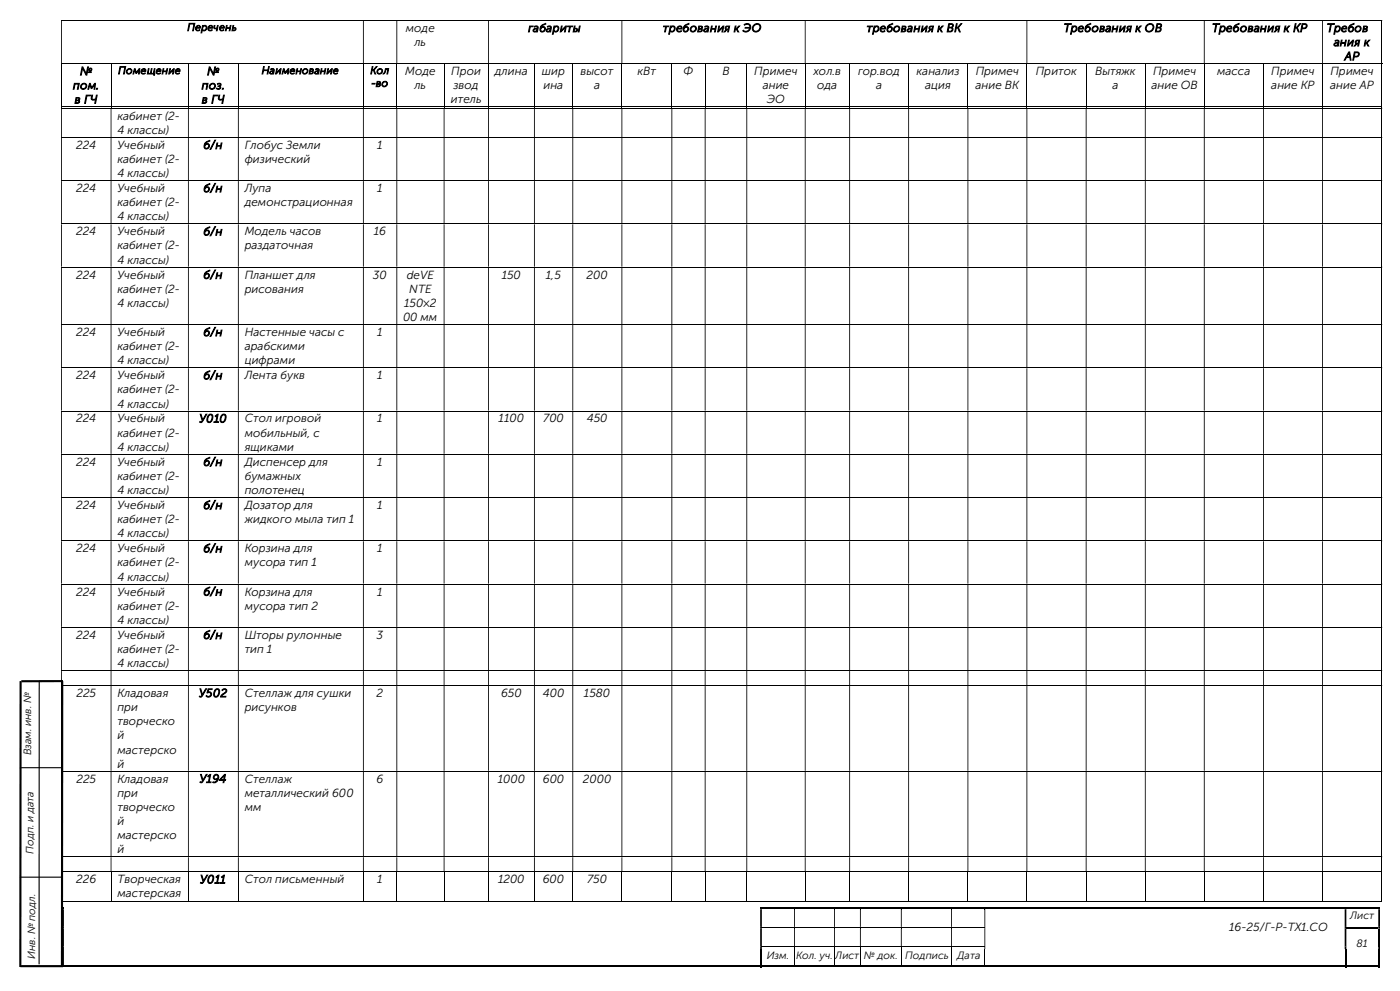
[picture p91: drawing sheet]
<svg xmlns="http://www.w3.org/2000/svg" width="420mm" height="297mm" viewBox="0 0 420 297" stroke-linecap="round" stroke-linejoin="round" font-family="sans-serif">
<defs><g id="words">
<g font-size="3.5">
<text x="121.8" y="9.6">моде</text>
<text x="158.5" y="9.6">габариты</text>
<text x="198.9" y="9.6">требования к ЭО</text>
<text x="260" y="9.6">требования к ВК</text>
<text x="319.1" y="9.6">Требования к ОВ</text>
<text x="363.6" y="9.6">Требования к КР</text>
<text x="398" y="9.6">Требов</text>
<text x="124.3" y="13.8">ль</text>
<text x="400.1" y="13.8">ания к</text>
<text x="24" y="22.5">№</text>
<text x="62.1" y="22.5">№</text>
<text x="121.5" y="22.5">Моде</text>
<text x="135.4" y="22.5">Прои</text>
<text x="148.5" y="22.5">длина</text>
<text x="162.6" y="22.5">шир</text>
<text x="174.2" y="22.5">высот</text>
<text x="191.2" y="22.5">кВт</text>
<text x="205.1" y="22.5">Ф</text>
<text x="216.7" y="22.5">В</text>
<text x="226.3" y="22.5">Примеч</text>
<text x="244" y="22.5">хол.в</text>
<text x="257.4" y="22.5">гор.вод</text>
<text x="275" y="22.5">канализ</text>
<text x="292.7" y="22.5">Примеч</text>
<text x="310.7" y="22.5">Приток</text>
<text x="328.5" y="22.5">Вытяжк</text>
<text x="345.9" y="22.5">Примеч</text>
<text x="365.1" y="22.5">масса</text>
<text x="381.4" y="22.5">Примеч</text>
<text x="399.1" y="22.5">Примеч</text>
<text x="403.4" y="18">АР</text>
<text x="21.9" y="26.8">пом.</text>
<text x="60.5" y="26.8">поз.</text>
<text x="124.3" y="26.8">ль</text>
<text x="136.1" y="26.8">звод</text>
<text x="163" y="26.8">ина</text>
<text x="178.2" y="26.8">а</text>
<text x="228.8" y="26.8">ание</text>
<text x="245.2" y="26.8">ода</text>
<text x="262.8" y="26.8">а</text>
<text x="277.5" y="26.8">ация</text>
<text x="292.7" y="26.8">ание ВК</text>
<text x="333.8" y="26.8">а</text>
<text x="345.4" y="26.8">ание ОВ</text>
<text x="381.4" y="26.8">ание КР</text>
<text x="399" y="26.8">ание АР</text>
<text x="22.4" y="31">в ГЧ</text>
<text x="35.2" y="35.9">кабинет (2-</text>
<text x="60.5" y="31">в ГЧ</text>
<text x="135.3" y="31">итель</text>
<text x="230" y="31">ЭО</text>
<text x="35.2" y="40.1">4 классы)</text>
<text x="22.8" y="44.6">224</text>
<text x="35.2" y="44.6">Учебный</text>
<text x="61" y="44.6">б/н</text>
<text x="73.4" y="44.6">Глобус Земли</text>
<text x="113.2" y="44.6">1</text>
<text x="35.2" y="48.9">кабинет (2-</text>
<text x="35.2" y="53.1">4 классы)</text>
<text x="73.4" y="48.9">физический</text>
<text x="22.8" y="57.6">224</text>
<text x="35.2" y="57.6">Учебный</text>
<text x="61" y="57.6">б/н</text>
<text x="73.4" y="57.6">Лупа</text>
<text x="113.2" y="57.6">1</text>
<text x="35.2" y="61.8">кабинет (2-</text>
<text x="73.4" y="61.8">демонстрационная</text>
<text x="22.8" y="70.5">224</text>
<text x="35.2" y="66">4 классы)</text>
<text x="35.2" y="70.5">Учебный</text>
<text x="61" y="70.5">б/н</text>
<text x="73.4" y="70.5">Модель часов</text>
<text x="112.1" y="70.5">16</text>
<text x="35.2" y="74.8">кабинет (2-</text>
<text x="73.4" y="74.8">раздаточная</text>
<text x="22.8" y="83.5">224</text>
<text x="35.2" y="79">4 классы)</text>
<text x="35.2" y="83.5">Учебный</text>
<text x="61" y="83.5">б/н</text>
<text x="73.4" y="83.5">Планшет для</text>
<text x="111.9" y="83.5">30</text>
<text x="122" y="83.5">deVE</text>
<text x="150.5" y="83.5">150</text>
<text x="163.7" y="83.5">1,5</text>
<text x="176" y="83.5">200</text>
<text x="35.2" y="87.8">кабинет (2-</text>
<text x="73.4" y="87.8">рисования</text>
<text x="122.8" y="87.8">NTE</text>
<text x="35.2" y="92">4 классы)</text>
<text x="121.2" y="92">150×2</text>
<text x="22.8" y="100.7">224</text>
<text x="35.2" y="100.7">Учебный</text>
<text x="61" y="100.7">б/н</text>
<text x="73.4" y="100.7">Настенные часы с</text>
<text x="113.2" y="100.7">1</text>
<text x="120.9" y="96.2">00 мм</text>
<text x="35.2" y="104.9">кабинет (2-</text>
<text x="73.4" y="104.9">арабскими</text>
<text x="22.8" y="113.7">224</text>
<text x="35.2" y="109.2">4 классы)</text>
<text x="35.2" y="113.7">Учебный</text>
<text x="61" y="113.7">б/н</text>
<text x="73.4" y="109.2">цифрами</text>
<text x="73.4" y="113.7">Лента букв</text>
<text x="113.2" y="113.7">1</text>
<text x="35.2" y="117.9">кабинет (2-</text>
<text x="35.2" y="122.1">4 классы)</text>
<text x="22.8" y="126.6">224</text>
<text x="35.2" y="130.9">кабинет (2-</text>
<text x="35.2" y="126.6">Учебный</text>
<text x="59.8" y="126.6">У010</text>
<text x="73.4" y="126.6">Стол игровой</text>
<text x="73.4" y="130.9">мобильный, с</text>
<text x="113.2" y="126.6">1</text>
<text x="149.6" y="126.6">1100</text>
<text x="163" y="126.6">700</text>
<text x="176" y="126.6">450</text>
<text x="35.2" y="135.1">4 классы)</text>
<text x="73.4" y="135.1">ящиками</text>
<text x="22.8" y="139.6">224</text>
<text x="35.2" y="143.8">кабинет (2-</text>
<text x="35.2" y="139.6">Учебный</text>
<text x="61" y="139.6">б/н</text>
<text x="73.4" y="139.6">Диспенсер для</text>
<text x="73.4" y="143.8">бумажных</text>
<text x="113.2" y="139.6">1</text>
<text x="35.2" y="148.1">4 классы)</text>
<text x="73.4" y="148.1">полотенец</text>
<text x="22.8" y="152.6">224</text>
<text x="35.2" y="152.6">Учебный</text>
<text x="61" y="152.6">б/н</text>
<text x="73.4" y="152.6">Дозатор для</text>
<text x="113.2" y="152.6">1</text>
<text x="35.2" y="156.8">кабинет (2-</text>
<text x="35.2" y="161">4 классы)</text>
<text x="73.4" y="156.8">жидкого мыла тип 1</text>
<text x="22.8" y="165.5">224</text>
<text x="35.2" y="165.5">Учебный</text>
<text x="61" y="165.5">б/н</text>
<text x="73.4" y="165.5">Корзина для</text>
<text x="113.2" y="165.5">1</text>
<text x="35.2" y="169.8">кабинет (2-</text>
<text x="35.2" y="174">4 классы)</text>
<text x="73.4" y="169.8">мусора тип 1</text>
<text x="22.8" y="178.5">224</text>
<text x="35.2" y="178.5">Учебный</text>
<text x="61" y="178.5">б/н</text>
<text x="73.4" y="178.5">Корзина для</text>
<text x="113.2" y="178.5">1</text>
<text x="35.2" y="182.7">кабинет (2-</text>
<text x="73.4" y="182.7">мусора тип 2</text>
<text x="22.8" y="191.5">224</text>
<text x="35.2" y="186.9">4 классы)</text>
<text x="35.2" y="191.5">Учебный</text>
<text x="61" y="191.5">б/н</text>
<text x="73.4" y="191.5">Шторы рулонные</text>
<text x="113" y="191.5">3</text>
<text x="35.2" y="195.7">кабинет (2-</text>
<text x="73.4" y="195.7">тип 1</text>
<text x="35.2" y="199.9">4 классы)</text>
<text x="22.9" y="208.9">225</text>
<text x="35.2" y="208.9">Кладовая</text>
<text x="59.7" y="208.9">У502</text>
<text x="73.4" y="208.9">Стеллаж для сушки</text>
<text x="113" y="208.9">2</text>
<text x="150.3" y="208.9">650</text>
<text x="162.8" y="208.9">400</text>
<text x="175.2" y="208.9">1580</text>
<text x="35.2" y="213.1">при</text>
<text x="73.4" y="213.1">рисунков</text>
<text x="35.2" y="217.4">творческо</text>
<text x="35.2" y="221.6">й</text>
<text x="35.2" y="225.8">мастерско</text>
<text x="35.2" y="230.1">й</text>
<text x="22.9" y="234.6">225</text>
<text x="35.2" y="234.6">Кладовая</text>
<text x="35.2" y="238.8">при</text>
<text x="59.9" y="234.6">У194</text>
<text x="73.4" y="234.6">Стеллаж</text>
<text x="73.4" y="238.8">металлический 600</text>
<text x="112.9" y="234.6">6</text>
<text x="149.3" y="234.6">1000</text>
<text x="162.8" y="234.6">600</text>
<text x="174.9" y="234.6">2000</text>
<text x="35.2" y="243">творческо</text>
<text x="73.4" y="243">мм</text>
<text x="35.2" y="247.3">й</text>
<text x="35.2" y="251.5">мастерско</text>
<text x="35.2" y="255.7">й</text>
<text x="22.9" y="264.8">226</text>
<text x="35.2" y="264.8">Творческая</text>
<text x="35.2" y="269">мастерская</text>
<text x="60" y="264.8">У011</text>
<text x="73.4" y="264.8">Стол письменный</text>
<text x="113.2" y="264.8">1</text>
<text x="149.4" y="264.8">1200</text>
<text x="162.8" y="264.8">600</text>
<text x="176.1" y="264.8">750</text>
<text x="368.7" y="279">16-25/Г-Р-ТХ1.СО</text>
</g>
<g font-size="3.2">
<text x="56.2" y="9.2">Перечень</text>
<text x="35.4" y="22.2">Помещение</text>
<text x="78.5" y="22.2">Наименование</text>
<text x="111.1" y="22.2">Кол</text>
<text x="111.4" y="26">-во</text>
<text x="9.4" y="226.4" transform="rotate(-90 9.4 226.4)">Взам. инв. №</text>
<text x="10.1" y="255.9" transform="rotate(-90 10.1 255.9)">Подп. и дата</text>
<text x="405" y="275.5">Лист</text>
<text x="10.5" y="287.4" transform="rotate(-90 10.5 287.4)">Инв. № подл.</text>
<text x="230" y="287.4">Изм.</text>
<text x="238.8" y="287.4">Кол. уч.</text>
<text x="250.6" y="287.4">Лист</text>
<text x="259.2" y="287.4">№ док.</text>
<text x="271.6" y="287.4">Подпись</text>
<text x="287.1" y="287.4">Дата</text>
<text x="407" y="283.8">81</text>
</g>
</g></defs>
<g fill="none" stroke="#000" stroke-width=".3">
<path d="M18.3 6.1h396.1M18.3 19.1h396.4M18.5 19.2v13M33.3 19.2v13M56.5 19.2v13M71.5 19.2v13M109 19.2v13M119 19.2v13M133.2 19.2v13M146.6 19.2v13M160.3 19.2v13M171.8 19.2v13"/>
<path d="M186.6 19.2v13M201.5 19.2v13M211.5 19.2v13M224 19.2v13M241.6 19.2v13M254.9 19.2v13M272.6 19.2v13M290.4 19.2v13M308.1 19.2v13M325.8 19.2v13M343.6 19.2v13M361.3 19.2v13"/>
<path d="M379.1 19.2v13M396.7 19.2v13M414.5 6.3v12.7M414.5 19.2v13M18.3 32h14.9M18.3 32.4h396.1M33.4 32h23M56.6 32h14.8M71.6 32h37.3M109.1 32h9.8M119.2 32h13.9M133.3 32h13.1"/>
<path d="M146.7 32h13.5M160.4 32h11.3M172 32h14.4M186.7 32h14.7M201.7 32h9.7M211.7 32h12.2M224.2 32h17.2M241.7 32h13.1M255 32h17.5M272.7 32h17.5M290.5 32h17.4M308.2 32h17.5"/>
<path d="M326 32h17.5M343.7 32h17.4M361.4 32h17.5M379.2 32h17.4M396.9 32h17.5M414.5 32.6v8.5M18.3 41.2h396.1M18.3 54.1h396.1M414.5 41.3v12.7M414.5 54.3v12.7M18.3 67.1h396.1M414.5 67.2v12.7"/>
<path d="M18.3 80.1h396.1M18.3 97.3h396.1M414.5 80.2v17M414.5 97.4v12.7M18.3 110.2h396.1M414.5 110.4v12.7M18.3 123.2h396.1M18.3 136.1h396.1M414.5 123.3v12.7M414.5 136.3v12.7M18.3 149.1h396.1M414.5 149.3v12.7"/>
<path d="M18.3 162.1h396.1M18.3 175h396.1M414.5 162.2v12.7M414.5 175.2v12.7M18.3 188h396.1M414.5 188.1v12.8M18.3 201h396.1M18.3 205.5h396.1M414.5 201.1v4.3M414.5 205.6v25.4M18.3 231.1h396.1M414.5 231.3v25.4"/>
<path d="M18.3 256.8h396.1M414.5 256.9v4.3M18.3 261.3h396.1M18.3 270h14.9M18.5 261.5v8.7M33.3 261.5v8.7M33.4 270h23M56.5 261.5v8.7M56.6 270h14.8M71.5 261.5v8.7M71.6 270h37.3M109 261.5v8.7"/>
<path d="M109.1 270h9.8M119 261.5v8.7M119.2 270h13.9M133.2 261.5v8.7M133.3 270h13.1M146.6 261.5v8.7M146.7 270h13.5M160.3 261.5v8.7M160.4 270h11.3M171.8 261.5v8.7M172 270h14.4M186.6 261.5v8.7"/>
<path d="M186.7 270h14.7M201.5 261.5v8.7M201.7 270h9.7M211.5 261.5v8.7M211.7 270h12.2M224 261.5v8.7M224.2 270h17.2M228.6 277.9h9.6M238.5 277.9h11.7M241.6 261.5v8.7M241.7 270h13.1M250.5 277.9h7.5"/>
<path d="M254.9 261.5v8.7M255 270h17.5M258.2 277.9h12.1M270.5 277.9h14.8M272.6 261.5v8.7M272.7 270h17.5M285.6 277.9h9.7M290.4 261.5v8.7M290.5 270h17.4M308.1 261.5v8.7M308.2 270h17.5M325.8 261.5v8.7"/>
<path d="M326 270h17.5M343.6 261.5v8.7M343.7 270h17.4M361.3 261.5v8.7M361.4 270h17.5M379.1 261.5v8.7M379.2 270h17.4M396.7 261.5v8.7M396.9 270h17.5M414.5 261.5v8.7M228.6 283.8h9.6M238.3 284.4v5"/>
<path d="M238.5 283.8h11.7M250.4 284.4v5M250.5 283.8h7.5M258.1 284.4v5M258.2 283.8h12.1M270.4 284.4v5M270.5 283.8h14.8M285.5 284.4v5M285.6 283.8h9.7M295.4 284.4v5"/>
</g>
<g fill="#000">
<path d="M414.4 6h.3v.3h-.3zM18.3 6.3h.3v12.7h-.3zM108.9 6.3h.2v12.7h-.2zM118.9 6.3h.3v12.7h-.3zM146.4 6.3h.3v12.7h-.3zM186.4 6.3h.3v12.7h-.3zM241.4 6.3h.3v12.7h-.3zM307.9 6.3h.3v12.7h-.3zM361.1 6.3h.3v12.7h-.3zM396.6 6.3h.3v12.7h-.3z" fill-rule="evenodd"/>
<path d="M414.4 32.3h.3v.3h-.3zM18.3 32.6h.3v8.5h-.3zM33.2 32.6h.2v8.5h-.2zM56.4 32.6h.2v8.5h-.2zM71.4 32.6h.2v8.5h-.2zM108.9 32.6h.2v8.5h-.2zM118.9 32.6h.3v8.5h-.3zM133.1 32.6h.2v8.5h-.2zM146.4 32.6h.3v8.5h-.3zM160.2 32.6h.2v8.5h-.2zM171.7 32.6h.3v8.5h-.3zM186.4 32.6h.3v8.5h-.3zM201.4 32.6h.3v8.5h-.3zM211.4 32.6h.3v8.5h-.3zM223.9 32.6h.3v8.5h-.3zM241.4 32.6h.3v8.5h-.3zM254.8 32.6h.2v8.5h-.2zM272.5 32.6h.2v8.5h-.2zM290.2 32.6h.3v8.5h-.3zM307.9 32.6h.3v8.5h-.3zM325.7 32.6h.3v8.5h-.3zM343.5 32.6h.2v8.5h-.2zM361.1 32.6h.3v8.5h-.3zM378.9 32.6h.3v8.5h-.3zM396.6 32.6h.3v8.5h-.3z" fill-rule="evenodd"/>
<path d="M414.4 41.1h.3v.2h-.3zM18.3 41.3h.3v12.7h-.3zM33.2 41.3h.2v12.7h-.2zM56.4 41.3h.2v12.7h-.2zM71.4 41.3h.2v12.7h-.2zM108.9 41.3h.2v12.7h-.2zM118.9 41.3h.3v12.7h-.3zM133.1 41.3h.2v12.7h-.2zM146.4 41.3h.3v12.7h-.3zM160.2 41.3h.2v12.7h-.2zM171.7 41.3h.3v12.7h-.3zM186.4 41.3h.3v12.7h-.3zM201.4 41.3h.3v12.7h-.3zM211.4 41.3h.3v12.7h-.3zM223.9 41.3h.3v12.7h-.3zM241.4 41.3h.3v12.7h-.3zM254.8 41.3h.2v12.7h-.2zM272.5 41.3h.2v12.7h-.2zM290.2 41.3h.3v12.7h-.3zM307.9 41.3h.3v12.7h-.3zM325.7 41.3h.3v12.7h-.3zM343.5 41.3h.2v12.7h-.2zM361.1 41.3h.3v12.7h-.3zM378.9 41.3h.3v12.7h-.3zM396.6 41.3h.3v12.7h-.3z" fill-rule="evenodd"/>
<path d="M414.4 54h.3v.3h-.3zM18.3 54.3h.3v12.7h-.3zM33.2 54.3h.2v12.7h-.2zM56.4 54.3h.2v12.7h-.2zM71.4 54.3h.2v12.7h-.2zM108.9 54.3h.2v12.7h-.2zM118.9 54.3h.3v12.7h-.3zM133.1 54.3h.2v12.7h-.2zM146.4 54.3h.3v12.7h-.3zM160.2 54.3h.2v12.7h-.2zM171.7 54.3h.3v12.7h-.3zM186.4 54.3h.3v12.7h-.3zM201.4 54.3h.3v12.7h-.3zM211.4 54.3h.3v12.7h-.3zM223.9 54.3h.3v12.7h-.3zM241.4 54.3h.3v12.7h-.3zM254.8 54.3h.2v12.7h-.2zM272.5 54.3h.2v12.7h-.2zM290.2 54.3h.3v12.7h-.3zM307.9 54.3h.3v12.7h-.3zM325.7 54.3h.3v12.7h-.3zM343.5 54.3h.2v12.7h-.2zM361.1 54.3h.3v12.7h-.3zM378.9 54.3h.3v12.7h-.3zM396.6 54.3h.3v12.7h-.3z" fill-rule="evenodd"/>
<path d="M414.4 67h.3v.2h-.3zM18.3 67.2h.3v12.7h-.3zM33.2 67.2h.2v12.7h-.2zM56.4 67.2h.2v12.7h-.2zM71.4 67.2h.2v12.7h-.2zM108.9 67.2h.2v12.7h-.2zM118.9 67.2h.3v12.7h-.3zM133.1 67.2h.2v12.7h-.2zM146.4 67.2h.3v12.7h-.3zM160.2 67.2h.2v12.7h-.2zM171.7 67.2h.3v12.7h-.3zM186.4 67.2h.3v12.7h-.3zM201.4 67.2h.3v12.7h-.3zM211.4 67.2h.3v12.7h-.3zM223.9 67.2h.3v12.7h-.3zM241.4 67.2h.3v12.7h-.3zM254.8 67.2h.2v12.7h-.2zM272.5 67.2h.2v12.7h-.2zM290.2 67.2h.3v12.7h-.3zM307.9 67.2h.3v12.7h-.3zM325.7 67.2h.3v12.7h-.3zM343.5 67.2h.2v12.7h-.2zM361.1 67.2h.3v12.7h-.3zM378.9 67.2h.3v12.7h-.3zM396.6 67.2h.3v12.7h-.3z" fill-rule="evenodd"/>
<path d="M414.4 79.9h.3v.3h-.3zM18.3 80.2h.3v17h-.3zM33.2 80.2h.2v17h-.2zM56.4 80.2h.2v17h-.2zM71.4 80.2h.2v17h-.2zM108.9 80.2h.2v17h-.2zM118.9 80.2h.3v17h-.3zM133.1 80.2h.2v17h-.2zM146.4 80.2h.3v17h-.3zM160.2 80.2h.2v17h-.2zM171.7 80.2h.3v17h-.3zM186.4 80.2h.3v17h-.3zM201.4 80.2h.3v17h-.3zM211.4 80.2h.3v17h-.3zM223.9 80.2h.3v17h-.3zM241.4 80.2h.3v17h-.3zM254.8 80.2h.2v17h-.2zM272.5 80.2h.2v17h-.2zM290.2 80.2h.3v17h-.3zM307.9 80.2h.3v17h-.3zM325.7 80.2h.3v17h-.3zM343.5 80.2h.2v17h-.2zM361.1 80.2h.3v17h-.3zM378.9 80.2h.3v17h-.3zM396.6 80.2h.3v17h-.3z" fill-rule="evenodd"/>
<path d="M414.4 97.2h.3v.2h-.3zM18.3 97.4h.3v12.7h-.3zM33.2 97.4h.2v12.7h-.2zM56.4 97.4h.2v12.7h-.2zM71.4 97.4h.2v12.7h-.2zM108.9 97.4h.2v12.7h-.2zM118.9 97.4h.3v12.7h-.3zM133.1 97.4h.2v12.7h-.2zM146.4 97.4h.3v12.7h-.3zM160.2 97.4h.2v12.7h-.2zM171.7 97.4h.3v12.7h-.3zM186.4 97.4h.3v12.7h-.3zM201.4 97.4h.3v12.7h-.3zM211.4 97.4h.3v12.7h-.3zM223.9 97.4h.3v12.7h-.3zM241.4 97.4h.3v12.7h-.3zM254.8 97.4h.2v12.7h-.2zM272.5 97.4h.2v12.7h-.2zM290.2 97.4h.3v12.7h-.3zM307.9 97.4h.3v12.7h-.3zM325.7 97.4h.3v12.7h-.3zM343.5 97.4h.2v12.7h-.2zM361.1 97.4h.3v12.7h-.3zM378.9 97.4h.3v12.7h-.3zM396.6 97.4h.3v12.7h-.3z" fill-rule="evenodd"/>
<path d="M414.4 110.1h.3v.3h-.3zM18.3 110.4h.3v12.7h-.3zM33.2 110.4h.2v12.7h-.2zM56.4 110.4h.2v12.7h-.2zM71.4 110.4h.2v12.7h-.2zM108.9 110.4h.2v12.7h-.2zM118.9 110.4h.3v12.7h-.3zM133.1 110.4h.2v12.7h-.2zM146.4 110.4h.3v12.7h-.3zM160.2 110.4h.2v12.7h-.2zM171.7 110.4h.3v12.7h-.3zM186.4 110.4h.3v12.7h-.3zM201.4 110.4h.3v12.7h-.3zM211.4 110.4h.3v12.7h-.3zM223.9 110.4h.3v12.7h-.3zM241.4 110.4h.3v12.7h-.3zM254.8 110.4h.2v12.7h-.2zM272.5 110.4h.2v12.7h-.2zM290.2 110.4h.3v12.7h-.3zM307.9 110.4h.3v12.7h-.3zM325.7 110.4h.3v12.7h-.3zM343.5 110.4h.2v12.7h-.2zM361.1 110.4h.3v12.7h-.3zM378.9 110.4h.3v12.7h-.3zM396.6 110.4h.3v12.7h-.3z" fill-rule="evenodd"/>
<path d="M414.4 123.1h.3v.2h-.3zM18.3 123.3h.3v12.7h-.3zM33.2 123.3h.2v12.7h-.2zM56.4 123.3h.2v12.7h-.2zM71.4 123.3h.2v12.7h-.2zM108.9 123.3h.2v12.7h-.2zM118.9 123.3h.3v12.7h-.3zM133.1 123.3h.2v12.7h-.2zM146.4 123.3h.3v12.7h-.3zM160.2 123.3h.2v12.7h-.2zM171.7 123.3h.3v12.7h-.3zM186.4 123.3h.3v12.7h-.3zM201.4 123.3h.3v12.7h-.3zM211.4 123.3h.3v12.7h-.3zM223.9 123.3h.3v12.7h-.3zM241.4 123.3h.3v12.7h-.3zM254.8 123.3h.2v12.7h-.2zM272.5 123.3h.2v12.7h-.2zM290.2 123.3h.3v12.7h-.3zM307.9 123.3h.3v12.7h-.3zM325.7 123.3h.3v12.7h-.3zM343.5 123.3h.2v12.7h-.2zM361.1 123.3h.3v12.7h-.3zM378.9 123.3h.3v12.7h-.3zM396.6 123.3h.3v12.7h-.3z" fill-rule="evenodd"/>
<path d="M414.4 136h.3v.3h-.3zM18.3 136.3h.3v12.7h-.3zM33.2 136.3h.2v12.7h-.2zM56.4 136.3h.2v12.7h-.2zM71.4 136.3h.2v12.7h-.2zM108.9 136.3h.2v12.7h-.2zM118.9 136.3h.3v12.7h-.3zM133.1 136.3h.2v12.7h-.2zM146.4 136.3h.3v12.7h-.3zM160.2 136.3h.2v12.7h-.2zM171.7 136.3h.3v12.7h-.3zM186.4 136.3h.3v12.7h-.3zM201.4 136.3h.3v12.7h-.3zM211.4 136.3h.3v12.7h-.3zM223.9 136.3h.3v12.7h-.3zM241.4 136.3h.3v12.7h-.3zM254.8 136.3h.2v12.7h-.2zM272.5 136.3h.2v12.7h-.2zM290.2 136.3h.3v12.7h-.3zM307.9 136.3h.3v12.7h-.3zM325.7 136.3h.3v12.7h-.3zM343.5 136.3h.2v12.7h-.2zM361.1 136.3h.3v12.7h-.3zM378.9 136.3h.3v12.7h-.3zM396.6 136.3h.3v12.7h-.3z" fill-rule="evenodd"/>
<path d="M414.4 149h.3v.3h-.3zM18.3 149.3h.3v12.7h-.3zM33.2 149.3h.2v12.7h-.2zM56.4 149.3h.2v12.7h-.2zM71.4 149.3h.2v12.7h-.2zM108.9 149.3h.2v12.7h-.2zM118.9 149.3h.3v12.7h-.3zM133.1 149.3h.2v12.7h-.2zM146.4 149.3h.3v12.7h-.3zM160.2 149.3h.2v12.7h-.2zM171.7 149.3h.3v12.7h-.3zM186.4 149.3h.3v12.7h-.3zM201.4 149.3h.3v12.7h-.3zM211.4 149.3h.3v12.7h-.3zM223.9 149.3h.3v12.7h-.3zM241.4 149.3h.3v12.7h-.3zM254.8 149.3h.2v12.7h-.2zM272.5 149.3h.2v12.7h-.2zM290.2 149.3h.3v12.7h-.3zM307.9 149.3h.3v12.7h-.3zM325.7 149.3h.3v12.7h-.3zM343.5 149.3h.2v12.7h-.2zM361.1 149.3h.3v12.7h-.3zM378.9 149.3h.3v12.7h-.3zM396.6 149.3h.3v12.7h-.3z" fill-rule="evenodd"/>
<path d="M414.4 162h.3v.2h-.3zM18.3 162.2h.3v12.7h-.3zM33.2 162.2h.2v12.7h-.2zM56.4 162.2h.2v12.7h-.2zM71.4 162.2h.2v12.7h-.2zM108.9 162.2h.2v12.7h-.2zM118.9 162.2h.3v12.7h-.3zM133.1 162.2h.2v12.7h-.2zM146.4 162.2h.3v12.7h-.3zM160.2 162.2h.2v12.7h-.2zM171.7 162.2h.3v12.7h-.3zM186.4 162.2h.3v12.7h-.3zM201.4 162.2h.3v12.7h-.3zM211.4 162.2h.3v12.7h-.3zM223.9 162.2h.3v12.7h-.3zM241.4 162.2h.3v12.7h-.3zM254.8 162.2h.2v12.7h-.2zM272.5 162.2h.2v12.7h-.2zM290.2 162.2h.3v12.7h-.3zM307.9 162.2h.3v12.7h-.3zM325.7 162.2h.3v12.7h-.3zM343.5 162.2h.2v12.7h-.2zM361.1 162.2h.3v12.7h-.3zM378.9 162.2h.3v12.7h-.3zM396.6 162.2h.3v12.7h-.3z" fill-rule="evenodd"/>
<path d="M414.4 174.9h.3v.3h-.3zM18.3 175.2h.3v12.7h-.3zM33.2 175.2h.2v12.7h-.2zM56.4 175.2h.2v12.7h-.2zM71.4 175.2h.2v12.7h-.2zM108.9 175.2h.2v12.7h-.2zM118.9 175.2h.3v12.7h-.3zM133.1 175.2h.2v12.7h-.2zM146.4 175.2h.3v12.7h-.3zM160.2 175.2h.2v12.7h-.2zM171.7 175.2h.3v12.7h-.3zM186.4 175.2h.3v12.7h-.3zM201.4 175.2h.3v12.7h-.3zM211.4 175.2h.3v12.7h-.3zM223.9 175.2h.3v12.7h-.3zM241.4 175.2h.3v12.7h-.3zM254.8 175.2h.2v12.7h-.2zM272.5 175.2h.2v12.7h-.2zM290.2 175.2h.3v12.7h-.3zM307.9 175.2h.3v12.7h-.3zM325.7 175.2h.3v12.7h-.3zM343.5 175.2h.2v12.7h-.2zM361.1 175.2h.3v12.7h-.3zM378.9 175.2h.3v12.7h-.3zM396.6 175.2h.3v12.7h-.3z" fill-rule="evenodd"/>
<path d="M414.4 187.9h.3v.2h-.3zM18.3 188.1h.3v12.8h-.3zM33.2 188.1h.2v12.8h-.2zM56.4 188.1h.2v12.8h-.2zM71.4 188.1h.2v12.8h-.2zM108.9 188.1h.2v12.8h-.2zM118.9 188.1h.3v12.8h-.3zM133.1 188.1h.2v12.8h-.2zM146.4 188.1h.3v12.8h-.3zM160.2 188.1h.2v12.8h-.2zM171.7 188.1h.3v12.8h-.3zM186.4 188.1h.3v12.8h-.3zM201.4 188.1h.3v12.8h-.3zM211.4 188.1h.3v12.8h-.3zM223.9 188.1h.3v12.8h-.3zM241.4 188.1h.3v12.8h-.3zM254.8 188.1h.2v12.8h-.2zM272.5 188.1h.2v12.8h-.2zM290.2 188.1h.3v12.8h-.3zM307.9 188.1h.3v12.8h-.3zM325.7 188.1h.3v12.8h-.3zM343.5 188.1h.2v12.8h-.2zM361.1 188.1h.3v12.8h-.3zM378.9 188.1h.3v12.8h-.3zM396.6 188.1h.3v12.8h-.3z" fill-rule="evenodd"/>
<path d="M414.4 200.9h.3v.2h-.3zM18.3 201.1h.3v4.3h-.3zM33.2 201.1h.2v4.3h-.2zM56.4 201.1h.2v4.3h-.2zM71.4 201.1h.2v4.3h-.2zM108.9 201.1h.2v4.3h-.2zM118.9 201.1h.3v4.3h-.3zM133.1 201.1h.2v4.3h-.2zM146.4 201.1h.3v4.3h-.3zM160.2 201.1h.2v4.3h-.2zM171.7 201.1h.3v4.3h-.3zM186.4 201.1h.3v4.3h-.3zM201.4 201.1h.3v4.3h-.3zM211.4 201.1h.3v4.3h-.3zM223.9 201.1h.3v4.3h-.3zM241.4 201.1h.3v4.3h-.3zM254.8 201.1h.2v4.3h-.2zM272.5 201.1h.2v4.3h-.2zM290.2 201.1h.3v4.3h-.3zM307.9 201.1h.3v4.3h-.3zM325.7 201.1h.3v4.3h-.3zM343.5 201.1h.2v4.3h-.2zM361.1 201.1h.3v4.3h-.3zM378.9 201.1h.3v4.3h-.3zM396.6 201.1h.3v4.3h-.3z" fill-rule="evenodd"/>
<path d="M414.4 205.4h.3v.2h-.3zM18.3 205.6h.3v25.4h-.3zM33.2 205.6h.2v25.4h-.2zM56.4 205.6h.2v25.4h-.2zM71.4 205.6h.2v25.4h-.2zM108.9 205.6h.2v25.4h-.2zM118.9 205.6h.3v25.4h-.3zM133.1 205.6h.2v25.4h-.2zM146.4 205.6h.3v25.4h-.3zM160.2 205.6h.2v25.4h-.2zM171.7 205.6h.3v25.4h-.3zM186.4 205.6h.3v25.4h-.3zM201.4 205.6h.3v25.4h-.3zM211.4 205.6h.3v25.4h-.3zM223.9 205.6h.3v25.4h-.3zM241.4 205.6h.3v25.4h-.3zM254.8 205.6h.2v25.4h-.2zM272.5 205.6h.2v25.4h-.2zM290.2 205.6h.3v25.4h-.3zM307.9 205.6h.3v25.4h-.3zM325.7 205.6h.3v25.4h-.3zM343.5 205.6h.2v25.4h-.2zM361.1 205.6h.3v25.4h-.3zM378.9 205.6h.3v25.4h-.3zM396.6 205.6h.3v25.4h-.3z" fill-rule="evenodd"/>
<path d="M414.4 231h.3v.3h-.3zM18.3 231.3h.3v25.4h-.3zM33.2 231.3h.2v25.4h-.2zM56.4 231.3h.2v25.4h-.2zM71.4 231.3h.2v25.4h-.2zM108.9 231.3h.2v25.4h-.2zM118.9 231.3h.3v25.4h-.3zM133.1 231.3h.2v25.4h-.2zM146.4 231.3h.3v25.4h-.3zM160.2 231.3h.2v25.4h-.2zM171.7 231.3h.3v25.4h-.3zM186.4 231.3h.3v25.4h-.3zM201.4 231.3h.3v25.4h-.3zM211.4 231.3h.3v25.4h-.3zM223.9 231.3h.3v25.4h-.3zM241.4 231.3h.3v25.4h-.3zM254.8 231.3h.2v25.4h-.2zM272.5 231.3h.2v25.4h-.2zM290.2 231.3h.3v25.4h-.3zM307.9 231.3h.3v25.4h-.3zM325.7 231.3h.3v25.4h-.3zM343.5 231.3h.2v25.4h-.2zM361.1 231.3h.3v25.4h-.3zM378.9 231.3h.3v25.4h-.3zM396.6 231.3h.3v25.4h-.3z" fill-rule="evenodd"/>
<path d="M414.4 256.7h.3v.2h-.3zM18.3 256.9h.3v4.3h-.3zM33.2 256.9h.2v4.3h-.2zM56.4 256.9h.2v4.3h-.2zM71.4 256.9h.2v4.3h-.2zM108.9 256.9h.2v4.3h-.2zM118.9 256.9h.3v4.3h-.3zM133.1 256.9h.2v4.3h-.2zM146.4 256.9h.3v4.3h-.3zM160.2 256.9h.2v4.3h-.2zM171.7 256.9h.3v4.3h-.3zM186.4 256.9h.3v4.3h-.3zM201.4 256.9h.3v4.3h-.3zM211.4 256.9h.3v4.3h-.3zM223.9 256.9h.3v4.3h-.3zM241.4 256.9h.3v4.3h-.3zM254.8 256.9h.2v4.3h-.2zM272.5 256.9h.2v4.3h-.2zM290.2 256.9h.3v4.3h-.3zM307.9 256.9h.3v4.3h-.3zM325.7 256.9h.3v4.3h-.3zM343.5 256.9h.2v4.3h-.2zM361.1 256.9h.3v4.3h-.3zM378.9 256.9h.3v4.3h-.3zM396.6 256.9h.3v4.3h-.3z" fill-rule="evenodd"/>
<path d="M18.8 272.5h.4v5.3h-.4zM228 272.5h.6v5.3h-.6zM238.2 272.5h.3v5.3h-.3zM250.2 272.5h.3v5.3h-.3zM258 272.5h.2v5.3h-.2zM270.3 272.5h.2v5.3h-.2zM285.3 272.5h.3v5.3h-.3zM295.3 272.5h.3v5.3h-.3zM403.4 272.5h.5v5.3h-.5zM413.5 272.5h.5v5.3h-.5z" fill-rule="evenodd"/>
<path d="M18.8 277.8h.4v.5h-.4zM228 277.8h.6v.5h-.6z" fill-rule="evenodd"/>
<path d="M228 271.9h.6v.6h-.6z" fill-rule="evenodd"/>
<path d="M238.2 271.9h12v.6h-12z" fill-rule="evenodd"/>
<path d="M250.2 271.9h7.8v.6h-7.8z" fill-rule="evenodd"/>
<path d="M258 271.9h12.3v.6h-12.3z" fill-rule="evenodd"/>
<path d="M270.3 271.9h15v.6h-15z" fill-rule="evenodd"/>
<path d="M285.3 271.9h10v.6h-10z" fill-rule="evenodd"/>
<path d="M295.3 271.9h108.1v.6h-108.1z" fill-rule="evenodd"/>
<path d="M295.3 277.8h.3v.5h-.3zM403.4 277.8h.5v.5h-.5z" fill-rule="evenodd"/>
<path d="M403.4 271.9h.5v.6h-.5z" fill-rule="evenodd"/>
<path d="M413.5 271.9h.5v.6h-.5z" fill-rule="evenodd"/>
<path d="M413.5 277.8h.5v.5h-.5zM18.8 278.3h.4v5.3h-.4zM228 278.3h.6v5.3h-.6zM238.2 278.3h.3v5.3h-.3zM250.2 278.3h.3v5.3h-.3zM258 278.3h.2v5.3h-.2zM270.3 278.3h.2v5.3h-.2zM285.3 278.3h.3v5.3h-.3zM295.3 278.3h.3v5.3h-.3zM403.4 278.3h.5v5.3h-.5z" fill-rule="evenodd"/>
<path d="M18.8 283.6h.4v.8h-.4zM228 283.6h.6v.8h-.6z" fill-rule="evenodd"/>
<path d="M228 284.4h.6v5.5h-.6z" fill-rule="evenodd"/>
<path d="M238.2 289.4h12v.5h-12z" fill-rule="evenodd"/>
<path d="M250.2 289.4h7.8v.5h-7.8z" fill-rule="evenodd"/>
<path d="M258 289.4h12.3v.5h-12.3z" fill-rule="evenodd"/>
<path d="M270.3 289.4h15v.5h-15z" fill-rule="evenodd"/>
<path d="M285.3 289.4h10v.5h-10z" fill-rule="evenodd"/>
<path d="M295.3 283.6h.3v.8h-.3zM403.4 283.6h.5v.8h-.5zM413.5 283.6h.5v.8h-.5zM18.8 284.4h.4v5h-.4z" fill-rule="evenodd"/>
<path d="M295.3 289.4h108.1v.5h-108.1z" fill-rule="evenodd"/>
<path d="M403.4 284.4h.5v5.5h-.5z" fill-rule="evenodd"/>
<path d="M413.5 284.4h.5v5.5h-.5z" fill-rule="evenodd"/>
</g>
<g fill="#000">
<path d="M414.4 31.9h.3v.3h-.3zM18.8 271.9h.4v.6h-.4zM228.6 271.9h9.6v.6h-9.6zM238.2 272.5h.3zM238.2 277.8h.3v.5h-.3zM250.2 272.5h.3zM250.2 277.8h.3v.5h-.3zM258 272.5h.2zM258 277.8h.2v.5h-.2zM270.3 272.5h.2zM270.3 277.8h.2v.5h-.2zM285.3 272.5h.3z"/>
<path d="M285.3 277.8h.3v.5h-.3zM295.3 272.5h.3zM403.9 271.9h9.6v.6h-9.6zM403.9 277.8h9.6v.5h-9.6zM413.5 278.3h.5v5.3h-.5zM414.4 261.2h.3v.3h-.3zM414.4 269.9h.3v.3h-.3zM18.8 289.4h209.2v.5h-209.2zM228.6 289.4h9.6v.5h-9.6zM238.2 283.6h.3v.8h-.3zM250.2 283.6h.3v.8h-.3zM258 283.6h.2v.8h-.2z"/>
<path d="M270.3 283.6h.2v.8h-.2zM285.3 283.6h.3v.8h-.3zM403.9 289.4h9.6v.5h-9.6zM413.5 289.4h.5v.5h-.5z"/>
</g>
<path d="M6.2 204.1l-.1 85.7M18.7 204.1l-.1 85.7M18.9 204.1l-12.5 .1M6.1 289.6h12.8" fill="none" stroke="#000" stroke-width=".64" stroke-linecap="butt"/>
<path d="M11.8 204.1l-.1 84.9M6 230.1h12.6M6 262.9h12.4" fill="none" stroke="#000" stroke-width=".34"/>
<use href="#words"/>
</svg>
